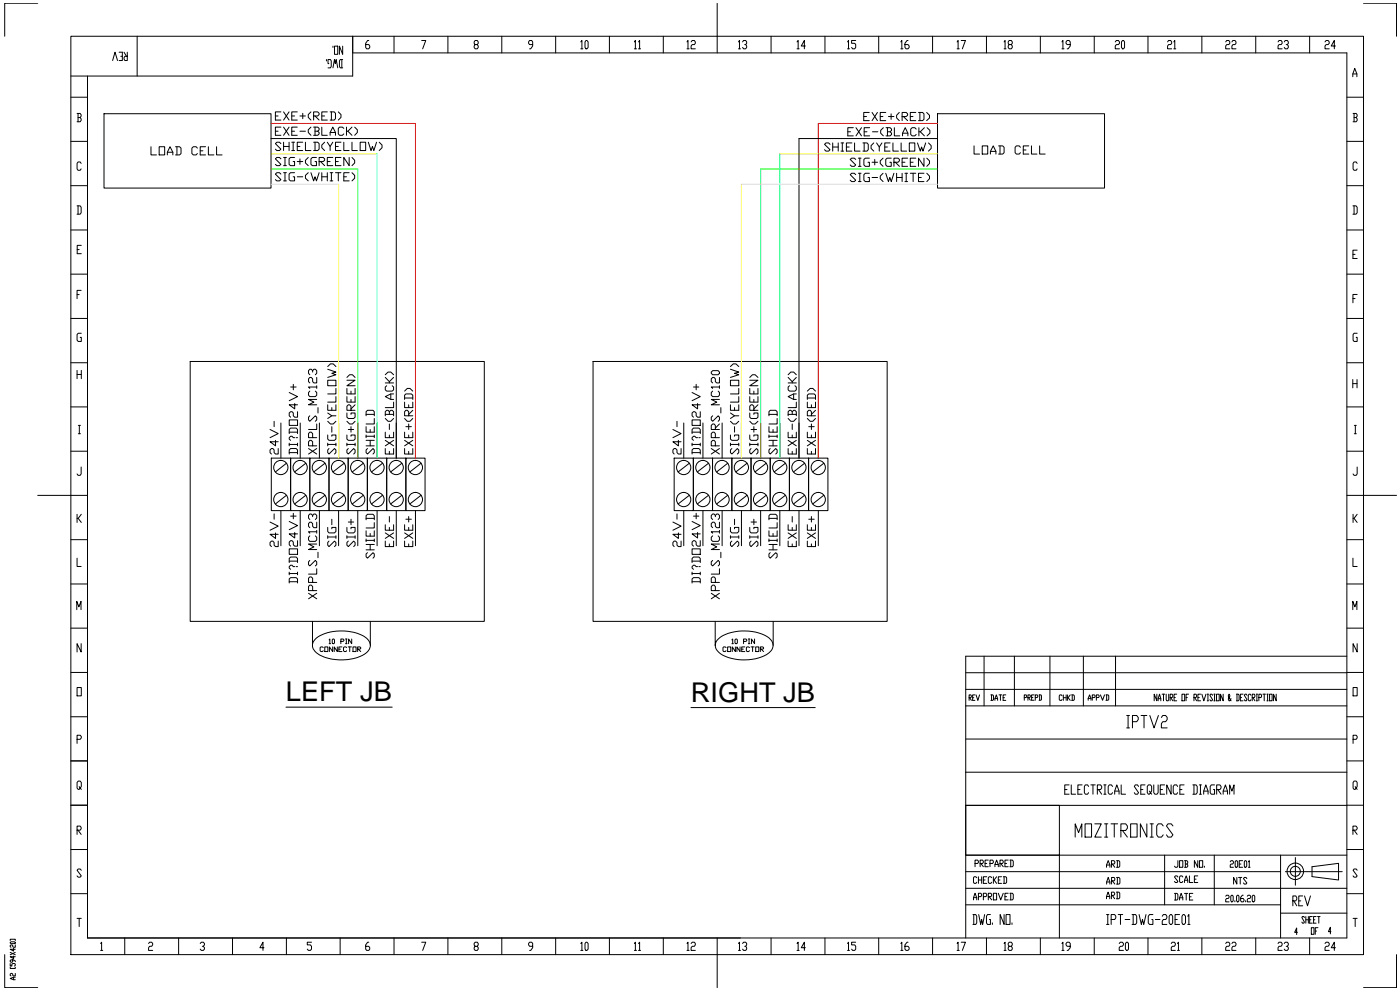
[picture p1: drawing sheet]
<svg xmlns="http://www.w3.org/2000/svg" width="420mm" height="297mm" viewBox="0 0 420 297" stroke-linecap="round" stroke-linejoin="round" font-family="sans-serif">
<defs><g id="words">
<g font-size="8.2">
<text x="85.8" y="210.4">LEFT JB</text>
<text x="207.4" y="210.6">RIGHT JB</text>
</g>
</g></defs>
<!-- layer: 0 -->
<g fill="none" stroke="#000" stroke-width=".3">
<path d="M11.3 1h-9.9v9.9M21.3 10.9h387.9v275.5h-387.9zM33.8 18.2l.7-2.5 .8 2.5M35.7 15.7h1v2.5h-1M36.3 16.9h.4M37.2 15.7l.7 1.2M38.2 15.7v2.5h-.7l-.3-.9 .3-.4h.7M41.2 10.9v11.9M98 17.9v.4M98.7 19.1h-.3v-1.2h.8l.2 .4v1.6l-.2 .5h-.8M99.9 13.8v.4M100.4 13.8h1v2.5h-1z"/>
<path d="M102.6 17.9v2.5M102.8 17.9h-.7l-.2 .4v1.6l.2 .5h.7M102.8 13.8v2.5l-.9-2.5v2.5M105.8 15.9h298.4v265.5h-377.9v-258.6M105.8 10.9v11.9h-84.5M110.7 12.1h-.4l-.6 .9v1.2l.3 .4h.7l.3-.4-.3-.8h-1M118.3 10.9v5M126.5 12.1h1.3l-1 2.5M134.4 10.9v5M142.6 13.4l-.3-.8 .3-.5h.6l.3 .9-.3 .4h-.6l-.3 .4 .3 .8h.6l.3-.4-.3-.8M150.6 10.9v5M159.9 13.4h-1l-.3-.4 .3-.9h.7l.3 .5v1.2l-.6 .8h-.4"/>
<path d="M166.8 10.9v5M174.3 12.6l.3-.5v2.5M174.3 14.6h.6M175.9 12.1h.3l.3 .5v1.6l-.3 .4h-.3l-.3-.4v-1.6zM182.9 10.9v5M190.4 12.6l.3-.5v2.5M190.4 14.6h.6M191.6 12.6l.4-.5v2.5M191.6 14.6h.6M199.1 10.9v5M206.2 12.6l.3-.5v2.5M206.2 14.6h.6"/>
<path d="M207.4 12.6l.3-.5h.7l.3 .5-.3 .8h-.7l-.3 .4v.8h1.3M215.2 1v14.9M221.6 12.6l.3-.5v2.5M221.6 14.6h.6M222.9 12.6l.3-.5h.6l.3 .9-.3 .4h-.3M223.8 13.4l.3 .4-.3 .8h-.6l-.3-.4M231.4 10.9v5M239.2 12.6l.3-.5v2.5M239.2 14.6h.6M241.7 13.8h-1.2l.9-1.7v2.5M247.6 10.9v5M254.4 12.6l.2-.5v2.5"/>
<path d="M254.4 14.6h.5M256.8 12.1h-1.2v.9h.9l.3 .4v.8l-.3 .4h-.6l-.3-.4M263.7 10.9v5M270.4 12.6l.3-.5v2.5M270.4 14.6h.6M272.5 12.1h-.3l-.6 .9v1.2l.3 .4h.6l.4-.4v-.4l-.4-.4h-.9M279.9 10.9v5M287.2 12.6l.3-.5v2.5M287.2 14.6h.7M288.5 12.1h1.2l-.9 2.5M296.1 10.9v5M301.3 12.6l.3-.5v2.5"/>
<path d="M301.3 14.6h.6M302.9 13.4l-.3-.8 .3-.5h.6l.3 .9-.3 .4h-.6l-.3 .4 .3 .8h.6l.3-.4-.3-.8M312.2 10.9v5M318.7 12.6l.3-.5v2.5M318.7 14.6h.6M321.2 13.4h-.9l-.4-.4v-.4l.4-.5h.6l.3 .5v1.2l-.6 .8h-.3M328.4 10.9v5M334.7 12.6l.3-.5h.6l.4 .5v.4l-.4 .4h-.6l-.3 .4v.8h1.3M336.9 12.1h.3l.3 .5v1.6l-.3 .4h-.3l-.3-.4v-1.6zM344.5 10.9v5M350.4 12.6l.3-.5h.6l.3 .5-.3 .8h-.6l-.3 .4v.8h1.2M352.3 12.6l.3-.5v2.5"/>
<path d="M352.3 14.6h.6M360.7 10.9v5M367.8 12.6l.3-.5h.7l.3 .5-.3 .8h-.7l-.3 .4v.8h1.3M369.7 12.6l.3-.5h.6l.3 .5-.3 .8h-.6l-.3 .4v.8h1.2M376.9 10.9v5M383.6 12.6l.3-.5h.6l.3 .5-.3 .8h-.6l-.3 .4v.8h1.2M385.4 12.6l.3-.5h.6l.3 .9-.3 .4h-.3M386.3 13.4l.3 .4-.3 .8h-.6l-.3-.4M393 10.9v5M397.7 12.6l.3-.5h.6l.3 .5v.4l-.3 .4h-.6l-.3 .4v.8h1.2M400.8 13.8h-1.3l.9-1.7v2.5M409.2 1h9.9v9.9"/>
<path d="M21.3 29.2h5M23.1 34h1l.3 .5-.3 .8M23.4 35.3h.7l.3 .8-.3 .4h-1M23.4 34v2.5M31.2 34.1h50.1v22.3h-50.1zM82.6 34.8h.9M82.6 39.4h.9M84.3 33.6h-1.7v2.4h1.7M84.3 38.1h-1.7v2.5h1.7M85.1 33.6l1.7 2.4M85.1 38.1l1.7 2.5M86.8 33.6l-1.7 2.4"/>
<path d="M86.8 38.1l-1.7 2.5M87.6 34.8h.8M87.6 39.4h.8M89.2 33.6h-1.6v2.4h1.6M89.2 38.1h-1.6v2.5h1.6M90 34.8h1.7M90 39.4h1.7M90.9 34v1.6M93.3 33.6l-.8 .8v.8l.8 .8M93.3 38.1l-.8 .8v.9l.8 .8M94.1 34.8h1.2l.5-.4v-.4l-.5-.4h-1.2v2.4M94.1 38.1h1.2l.5 .4v.4l-.5 .5"/>
<path d="M94.5 39.4h.8l.5 .4v.4l-.5 .4h-1.2M94.5 34.8l1.3 1.2M94.5 38.1v2.5M96.6 38.1v2.5h1.6M96.6 34.8h.8M98.2 33.6h-1.6v2.4h1.6M99.1 33.6h1.2l.4 .4v1.6l-.4 .4h-1.2M99.1 39.8h1.6M99.5 33.6v2.4M99.9 20.4l.5-2.5 .2 1.2 .3-1.2 .5 2.5M101.5 33.6l.8 .8v.8l-.8 .8M103.2 38.5l-.4-.4h-.9l-.4 .4v1.7l.4 .4h.9l.4-.4"/>
<path d="M104 38.1v2.5M104.4 39.4l1.2 1.2M105.6 38.1l-1.2 1.3h-.4M106.4 38.1l.8 .8v.9l-.8 .8M254.4 39.5h.8M256.1 38.3h-1.7v2.5h1.7M256.9 38.3l1.6 2.5M258.5 38.3l-1.6 2.5M259.2 35h.9M259.3 39.5h.9M260.9 33.7h-1.7v2.5h1.7M261 38.3h-1.7v2.5h1.7"/>
<path d="M261.7 33.7l1.6 2.5M261.8 39.5h1.7M263.3 33.7l-1.6 2.5M264.2 35h.8M265.1 38.3l-.8 .8v.9l.8 .8M265.8 33.7h-1.6v2.5h1.6M265.9 38.3h1.2l.5 .4v.4l-.5 .4M266.3 39.5h.8l.5 .5v.3l-.5 .5h-1.2M266.3 38.3v2.5M266.6 35h1.7M267.4 34.2v1.6M268.4 38.3v2.5h1.6"/>
<path d="M269.9 33.7l-.8 .9v.8l.8 .8M270.7 35h1.3l.4-.4v-.4l-.4-.5h-1.3v2.5M270.9 40h1.6M271.1 35l1.3 1.2M273.2 35h.8M274.8 33.7h-1.6v2.5h1.6M275 38.7l-.5-.4h-.8l-.4 .4v1.6l.4 .5h.8l.5-.5M275.6 33.7h1.3l.4 .5v1.6l-.4 .4h-1.3M275.8 38.3v2.5M276.1 33.7v2.5M276.2 39.5l1.2 1.3M277.4 38.3l-1.2 1.2h-.4"/>
<path d="M278.1 33.7l.8 .9v.8l-.8 .8M278.2 38.3l.9 .8v.9l-.9 .8M281.4 34.1h50.1v22.3h-50.1zM404.2 29.2h5M406 23v-.8l.6-1.7 .6 1.7v.8M406 22.2h1.2M406.1 34h.9l.3 .5-.3 .8M406.4 35.3h.6l.3 .8-.3 .4h-.9M406.4 34v2.5M21.3 55.7h5M21.3 42.4h5M24.4 49l-.3-.4h-.7l-.3 .4v1.7l.3 .4h.7l.3-.4"/>
<path d="M45.3 44v2.5h1.7M47.8 44h1.6v2.5h-1.6zM50.2 46.5v-.8l.8-1.7 .9 1.7v.8M50.2 45.7h1.7M52.7 44h1.2l.4 .5v1.6l-.4 .4h-1.2M53.1 44v2.5M59.2 44.5l-.3-.5h-.9l-.4 .5v1.6l.4 .4h.9l.3-.4M60.1 45.3h.8M61.7 44h-1.6v2.5h1.6M62.5 44v2.5h1.7M65 44v2.5h1.6M81.3 41.6h37.6v95.9v-10.6"/>
<path d="M84.3 43.1l-.4-.4h-.8l-.5 .4 1.7 1.6-.4 .5h-.8l-.5-.5M84.3 47.7l-.4-.5h-.8l-.5 .5 1.7 1.6-.4 .4h-.8l-.5-.4M84.3 52.2l-.4-.4h-.8l-.5 .4 1.7 1.7-.4 .4h-.8l-.5-.4M85.1 42.7v2.5M85.1 43.9h1.7M85.1 47.2h.9M85.1 49.7h.9M85.1 51.8h.9M85.1 54.3h.9M85.5 47.2v2.5M85.5 51.8v2.5M86.8 42.7v2.5"/>
<path d="M87.6 42.7h.8M87.6 45.2h.8M88 42.7v2.5M88.4 47.2h-1.2l-.4 .5v1.6l.4 .4h1.2v-1.2h-.4M88.4 51.8h-1.2l-.4 .4v1.7l.4 .4h1.2v-1.3h-.4M89.2 43.9h.8M89.2 48.5h1.7M89.2 53h1.7M90 47.7v1.6M90.9 42.7h-1.7v2.5h1.7M91.7 42.7v2.5h1.6M92.5 47.2l-.8 .9v.8l.8 .8"/>
<path d="M92.5 51.8l-.8 .8v.9l.8 .8M93.3 51.8l.8 2.5 .4-1.3 .5 1.3 .8-2.5M94.1 42.7h1.2l.5 .4v1.6l-.5 .5h-1.2M94.5 42.7v2.5M95 47.2h-1.3l-.4 .5v1.6l.4 .4h1.3v-1.2h-.5M95.8 48.5h1.2l.4-.4v-.4l-.4-.5h-1.2v2.5M96.2 48.5l1.2 1.2M96.6 53h1.6M96.6 51.8v2.5M97.4 42.7l-.8 .8v.8l.8 .9M98.2 42.7l.9 1.2v1.3M98.2 48.5h.9"/>
<path d="M98.2 51.8v2.5M99.1 40.6v-.8l.8-1.7 .8 1.7v.8M99.1 51.8h.8M99.1 54.3h.8M99.5 51.8v2.5M99.9 47.2h-1.7v2.5h1.7M99.9 42.7l-.8 1.2M100.7 43.9h.8M100.7 48.5h.8M100.7 51.8h1.6M101.5 51.8v2.5M102.3 42.7h-1.6v2.5h1.6"/>
<path d="M102.3 47.2h-1.6v2.5h1.6M103.2 42.7v2.5h1.6M103.2 53h.8M104.8 47.2v2.5l-1.6-2.5v2.5M104.8 51.8h-1.6v2.5h1.6M105.6 42.7v2.5h1.6M105.6 47.2l.8 .9v.8l-.8 .8M105.6 51.8l.8 .8v.9l-.8 .8M108.1 42.7h1.6v2.5h-1.6zM110.5 42.7l.9 2.5 .4-1.3 .4 1.3 .8-2.5M113.8 42.7l.9 .8v.8l-.9 .9M249.1 43.3l-.4-.4h-.8l-.4 .4 1.6 1.6-.4 .4h-.8l-.4-.4"/>
<path d="M249.9 42.9v2.4M249.9 44.1h1.7M251.6 42.9v2.4M252.4 42.9h.8M252.4 45.3h.8M252.8 42.9v2.4M254 44.1h.9M255.7 42.9h-1.7v2.4h1.7M256.5 42.9v2.4h1.6M256.8 47.8l-.4-.3h-.8l-.4 .3 1.6 1.7-.4 .4h-.8l-.4-.4M256.8 52.4l-.4-.4h-.8l-.4 .4 1.6 1.7-.4 .4h-.8l-.4-.4M257.6 47.5h.8"/>
<path d="M257.6 49.9h.8M257.6 52h.8M257.6 54.5h.8M258 47.5v2.4M258 52v2.5M259 42.9h1.2l.4 .4v1.6l-.4 .4h-1.2M259.3 42.9v2.4M260.9 47.5h-1.2l-.4 .3v1.7l.4 .4h1.2v-1.2h-.4M260.9 52h-1.2l-.4 .4v1.7l.4 .4h1.2v-1.2h-.4M261.7 48.7h1.7M261.7 53.3h1.7M262.2 42.9l-.8 .8v.8l.8 .8"/>
<path d="M262.5 47.8v1.7M263.1 42.9l.8 1.2v1.2M264.7 42.9l-.8 1.2M265 47.5l-.8 .8v.8l.8 .8M265 52l-.8 .8v.8l.8 .9M265.5 44.1h.8M265.8 52l.8 2.5 .5-1.2 .4 1.2 .8-2.5M267.1 42.9h-1.6v2.4h1.6M267.5 47.5h-1.3l-.4 .3v1.7l.4 .4h1.3v-1.2h-.4M268 42.9v2.4h1.6M268.3 48.7h1.2l.4-.4v-.5l-.4-.3h-1.2v2.4M268.7 48.7l1.2 1.2"/>
<path d="M269.1 53.3h1.6M269.1 52v2.5M270.4 42.9v2.4h1.7M270.7 48.7h.9M270.7 52v2.5M270.9 40.8v-.8l.8-1.7 .8 1.7v.8M271.6 52h.8M271.6 54.5h.8M272 52v2.5M272.4 47.5h-1.7v2.4h1.7M272.9 42.9h1.6v2.4h-1.6zM273.2 48.7h.8"/>
<path d="M273.2 52h1.6M274 52v2.5M274.8 47.5h-1.6v2.4h1.6M275.4 42.9l.8 2.4 .4-1.2 .4 1.2 .8-2.4M275.6 53.3h.9M277.3 47.5v2.4l-1.7-2.4v2.4M277.3 52h-1.7v2.5h1.7M278.1 47.5l.8 .8v.8l-.8 .8M278.1 52l.8 .8v.8l-.8 .9M278.7 42.9l.8 .8v.8l-.8 .8M281.4 41.6h-41.6v95.9M292.3 43.8v2.4h1.7"/>
<path d="M294.8 43.8h1.6v2.4h-1.6zM297.2 46.2v-.8l.9-1.6 .8 1.6v.8M297.2 45.4h1.7M299.7 43.8h1.2l.4 .4v1.6l-.4 .4h-1.2M300.1 43.8v2.4M306.3 44.2l-.4-.4h-.9l-.4 .4v1.6l.4 .4h.9l.4-.4M307.1 45h.8M308.8 43.8h-1.7v2.4h1.7M309.6 43.8v2.4h1.6M312 43.8v2.4h1.7M404.2 55.7h5M404.2 42.4h5"/>
<path d="M407.3 49l-.3-.4h-.6l-.3 .4v1.7l.3 .4h.6l.3-.4M21.3 69h5M23.1 61.8h1l.3 .4v1.6l-.3 .5h-1M23.2 74.9h.6M23.4 61.8v2.5M24.4 73.6h-1.2v2.5h1.2M404.2 69h5M406 61.8h1l.3 .4v1.6l-.3 .5h-1M406 76.3h.7M406.4 61.8v2.5M407.3 75.1h-1.3v2.5h1.3M21.3 95.5h5"/>
<path d="M21.3 82.3h5M23.1 88.4h.7M24.4 87.1h-1.3v2.5M24.4 100h-.9l-.4 .4v1.7l.4 .3h.9v-1.2h-.3M404.2 95.5h5M404.2 82.3h5M406 89.6h.7M407.3 100h-.9l-.3 .4v1.7l.3 .3h.9v-1.2h-.3M407.3 88.3h-1.3v2.5M21.3 108.8h5M23.1 111.1v2.5M23.1 112.4h1.3"/>
<path d="M24.4 111.1v2.5M57.1 108.5h88.2v77.9h-88.2zM86.8 117.8l2.5 1.2-2.5 1.2M87.2 116.1h1.7M88 115.3v1.7M93 117.3l-.4 .5v.8l.4 .4h1.6l.5-.4v-.8l-.5-.5M93.8 111.6v-.4l-.4-.4h-.4l-.4 .4v.8l.4 .4M93.8 111.2l.4-.4h.4l.5 .4v.8l-.5 .4M95.1 119.8h-2.5l1.6 .9-1.6 .8h2.5M95.1 116.1h-2.5l.4 .4M95.1 113.2v1.7h-.9l-.4-.4v-.8l-.4-.5h-.4l-.4 .5v.8l.4 .4M95.1 115.7v.8"/>
<path d="M98.4 114.1h2.4v1.6h-2.4zM98.4 110.8l2.4 .8-1.2 .4 1.2 .4-2.4 .8M98.4 110l.8-.8h.8l.8 .8M100.8 119v1.7h-2.4M100.8 116.5v1.7h-2.4M104.1 119v1.7h2.5v-1.7M104.1 116.5v1.7h2.5v-1.7M104.1 114.1h2.5l-2.5 1.6h2.5M104.1 113.2l.8-.8h.9l.8 .8M105.3 117.3v.9M105.3 119.8v.9M115.6 113.2l1.3 1.3v.4"/>
<path d="M115.6 112.4l.9-.8h.8l.8 .8M115.6 114.9h2.5M116 115.7l-.4 .4v.9l.4 .3h1.7l.4-.3v-.9l-.4-.4M117.3 118.2v1.6M118.1 118.2h-.8l-1.7 .8 1.7 .8h.8M118.1 113.2l-1.2 1.3M121.4 119.8v-1.2l.4-.4h1.7l.4 .4v1.2M121.4 117.3l.8-.8h.8l.9 .8M121.4 119.4h2.5M178 108.5h88.2v77.9h-88.2zM207.7 117.8l2.5 1.2-2.5 1.2M208.1 116.1h1.6"/>
<path d="M208.9 115.3v1.7M213.9 117.3l-.4 .5v.8l.4 .4h1.6l.4-.4v-.8l-.4-.5M213.9 111.2h1.6l.4 .4v.4l-.4 .4h-1.6l-.4-.4v-.4zM215.9 119.8h-2.4l1.6 .9-1.6 .8h2.4M215.9 116.1h-2.4l.4 .4M215.9 113.2v1.7h-.8l-.4-.4v-.8l-.4-.5h-.4l-.4 .5v.8l.4 .4M215.9 115.7v.8M219.2 114.1h2.5v1.6h-2.5zM219.2 110.8l2.5 .8-1.3 .4 1.3 .4-2.5 .8M219.2 110l.9-.8h.8l.8 .8M221.7 119v1.7h-2.5M221.7 116.5v1.7h-2.5"/>
<path d="M225 119v1.7h2.5v-1.7M225 116.5v1.7h2.5v-1.7M225 114.1h2.5l-2.5 1.6h2.5M225 113.2l.8-.8h.8l.9 .8M226.2 117.3v.9M226.2 119.8v.9M236.5 113.2l1.3 1.3v.4M236.5 112.4l.8-.8h.9l.8 .8M236.5 114.9h2.5M237 115.7l-.5 .4v.9l.5 .3h1.6l.4-.3v-.9l-.4-.4M238.2 118.2v1.6M239 118.2h-.8l-1.7 .8 1.7 .8h.8"/>
<path d="M239 113.2l-1.2 1.3M242.3 119.8v-1.2l.4-.4h1.7l.3 .4v1.2M242.3 117.3l.8-.8h.8l.8 .8M242.3 119.4h2.4M404.2 108.8h5M406 113.9v2.5M406 115.1h1.3M407.3 113.9v2.5M21.3 135.4h5M21.3 122.1h5M23.5 127.6h.6M23.5 130.1h.6"/>
<path d="M23.8 127.6v2.5M81 128.9l2.5 1.2-2.5 1.2M81.4 137.5h5.8v15.7h-5.8zM82.3 126.4v1.6M82.7 132.1v1.7l-1.7-1.3h2.5M83.5 134.6v1.6h-.8l-.4-.4v-.8l-.4-.4h-.4l-.5 .4v.8l.5 .4M84.3 126.9v10.6M86 139l-3.4 2.6M86.8 136.2v-1.2l.4-.4h1.7l.4 .4v1.2M86.8 130.1v-1.2l.4-.5h1.7l.4 .5v1.2M86.8 126h2.5v1.6h-2.5zM86.8 135.8h2.5"/>
<path d="M86.8 133v.8M86.8 133.4h2.5M86.8 129.7h2.5M87.2 137.5h5.8v15.7h-5.8zM88.4 131.3l-1.2-.4-.4 .4v.4l.4 .4M88.4 121.1v1.6l-1.6-1.2h2.5M88.9 131.3h.4M89.3 123.5v1.7h-.9l-.4-.4v-.9l-.4-.4h-.4l-.4 .4v.9l.4 .4M89.3 133v.8M90.1 126.9v10.6M91.8 139l-3.4 2.6M92.6 134.6l2.5 1.6"/>
<path d="M93 137.5h5.7v15.7h-5.7zM93 124.8l-.4 .4v.8l.4 .4 1.6-1.6 .5 .4v.8l-.5 .4M93.8 133.8v-1.3l-.4-.4h-.4l-.4 .4v1.3h2.5M93.8 131.3v-1.2l-.4-.4h-.4l-.4 .4v1.2h2.5M95.1 127.2v1.7h-2.5M95.1 134.6l-2.5 1.6M95.4 122.3v1.6M95.9 126.9v10.6M97.6 139l-3.4 2.6M98.4 130.5v1.2l.3 .4h1.7l.4-.4v-1.2h-1.2v.4M98.4 126.4l.8 .8h.8l.8-.8M98.4 121.5v1.6h2.4v-1.6"/>
<path d="M98.4 133.4h2.4M98.4 133v.8M98.4 123.9l1.2 .9M98.7 137.5h5.8v15.7h-5.8zM98.7 134.6l-.3 .4v.8l.3 .4 1.7-1.6 .4 .4v.8l-.4 .4M99.6 122.3v.8M99.6 128v1.7M100.8 124.8h-1.2l-1.2 .8M100.8 133v.8M101.6 126.9v10.6M103.3 139l-3.4 2.6M104.1 130.5v1.2l.4 .4h1.6l.5-.4v-1.2h-1.3v.4"/>
<path d="M104.1 126.4l.8 .8h.9l.8-.8M104.1 123.9v1.3l.4 .4h1.6l.5-.4v-1.3h-1.3v.4M104.1 133.4h2.5M104.1 133v.8M104.5 137.5h5.8v15.7h-5.8zM104.5 134.6l-.4 .4v.8l.4 .4 1.6-1.6 .5 .4v.8l-.5 .4M104.5 128.9h1.6M105.3 123.1v-1.2l-.4-.4h-.4l-.4 .4v1.2h2.5M105.3 128v1.7M106.6 133v.8M106.6 121.5l-1.3 1.2M107.4 126.9v10.6"/>
<path d="M109.1 139l-3.4 2.6M109.9 128v1.7h2.4v-1.7M109.9 124.8v-1.3l.4-.4h1.6l.4 .4v1.3M109.9 133.8h2.4M109.9 132.1h2.4M109.9 130.5v.8M109.9 130.9h2.4M109.9 124.3h2.4M110.3 137.5h5.7v15.7h-5.7zM110.3 134.6l-.4 .4v.8l.4 .4 1.6-1.6 .4 .4v.8l-.4 .4M111.1 128.9v.8M111.1 132.1v1.7"/>
<path d="M112.3 125.6v1.6h-2.4M112.3 130.5v.8M113.2 126.9v10.6M114.8 139l-3.3 2.6M115.6 134.6v1.6h2.5v-1.6M115.6 129.7v1.6h2.5v-1.6M115.6 125.6l.9 .8h.8l.8-.8M115.6 124.3h2.5M115.6 132.1l2.5 1.7M116 137.5h5.8v15.7h-5.8zM116.9 124.3v-.8l.4-.4h.4l.4 .4v1.3M116.9 123.5l-.4-.4h-.5l-.4 .4v1.3"/>
<path d="M116.9 127.2v1.7M116.9 130.5v.8M116.9 135.4v.8M118.1 120.7v1.6h-2.5M118.1 132.1l-2.5 1.7M120.6 139l-3.4 2.6M121.4 134.6v1.6h2.5v-1.6M121.4 129.7v1.6h2.5v-1.6M121.4 125.6l.8 .8h.8l.9-.8M121.4 120.7v1.6h2.5v-1.6M121.4 132.1l2.5 1.7M121.8 137.5h5.8v15.7h-5.8z"/>
<path d="M121.8 128h1.7M122.7 124.8v-1.3l-.5-.4h-.4l-.4 .4v1.3h2.5M122.7 121.5v.8M122.7 127.2v1.7M122.7 130.5v.8M122.7 135.4v.8M123.9 132.1l-2.5 1.7M123.9 123.1l-1.2 1.2M124.7 126.9v10.6M126.4 139l-3.4 2.6M201.9 128.9l2.5 1.2-2.5 1.2M202.3 137.5h5.8v15.7h-5.8z"/>
<path d="M203.2 126.4v1.6M203.6 132.1v1.7l-1.7-1.3h2.5M204.4 134.6v1.6h-.8l-.4-.4v-.8l-.5-.4h-.4l-.4 .4v.8l.4 .4M205.2 126.9v10.6M206.9 139l-3.4 2.6M207.7 136.2v-1.2l.4-.4h1.6l.5 .4v1.2M207.7 130.1v-1.2l.4-.5h1.6l.5 .5v1.2M207.7 126h2.5v1.6h-2.5zM207.7 135.8h2.5M207.7 133.4h2.5M207.7 129.7h2.5M207.7 133v.8"/>
<path d="M208.1 137.5h5.7v15.7h-5.7zM209.4 131.3l-1.3-.4-.4 .4v.4l.4 .4M209.4 121.1v1.6l-1.7-1.2h2.5M209.7 131.3h.5M210.2 123.5v1.7h-.8l-.5-.4v-.9l-.4-.4h-.4l-.4 .4v.9l.4 .4M210.2 133v.8M211 126.9v10.6M212.7 139l-3.4 2.6M213.5 134.6l2.4 1.6M213.8 137.5h5.8v15.7h-5.8zM213.9 124.8l-.4 .4v.8l.4 .4 1.6-1.6 .4 .4v.8l-.4 .4M214.7 133.8v-1.3l-.4-.4h-.4l-.4 .4v1.3h2.4"/>
<path d="M214.7 131.3v-1.2l-.4-.4h-.4l-.4 .4v1.2h2.4M214.7 128.9v-1.3l-.4-.4h-.4l-.4 .4v1.3h2.4M215.9 134.6l-2.4 1.6M215.9 127.2l-1.2 1.2M216.3 122.3v1.6M216.7 126.9v10.6M218.4 139l-3.3 2.6M219.2 130.5v1.2l.4 .4h1.7l.4-.4v-1.2h-1.3v.4M219.2 126.4l.9 .8h.8l.8-.8M219.2 121.5v1.6h2.5v-1.6M219.2 133.4h2.5M219.2 133v.8"/>
<path d="M219.2 123.9l1.2 .9M219.6 137.5h5.8v15.7h-5.8zM219.6 134.6l-.4 .4v.8l.4 .4 1.7-1.6 .4 .4v.8l-.4 .4M220.4 122.3v.8M220.4 128v1.7M221.7 124.8h-1.3l-1.2 .8M221.7 133v.8M222.5 126.9v10.6M224.2 139l-3.4 2.6M225 130.5v1.2l.4 .4h1.6l.5-.4v-1.2h-1.3v.4M225 126.4l.8 .8h.8l.9-.8M225 123.9v1.3l.4 .4h1.6l.5-.4v-1.3h-1.3v.4"/>
<path d="M225 133.4h2.5M225 133v.8M225.4 137.5h5.8v15.7h-5.8zM225.4 134.6l-.4 .4v.8l.4 .4 1.6-1.6 .5 .4v.8l-.5 .4M225.4 128.9h1.6M226.2 123.1v-1.2l-.4-.4h-.4l-.4 .4v1.2h2.5M226.2 128v1.7M227.5 133v.8M227.5 121.5l-1.3 1.2M228.3 126.9v10.6M230 139l-3.4 2.6M230.8 128v1.7h2.4v-1.7"/>
<path d="M230.8 124.8v-1.3l.4-.4h1.6l.4 .4v1.3M230.8 133.8h2.4M230.8 132.1h2.4M230.8 130.9h2.4M230.8 124.3h2.4M230.8 130.5v.8M231.2 137.5h5.7v15.7h-5.7zM231.2 134.6l-.4 .4v.8l.4 .4 1.6-1.6 .4 .4v.8l-.4 .4M232 128.9v.8M232 132.1v1.7M233.2 125.6v1.6h-2.4M233.2 130.5v.8"/>
<path d="M234 126.9v10.6M235.7 139l-3.4 2.6M236.5 134.6v1.6h2.5v-1.6M236.5 129.7v1.6h2.5v-1.6M236.5 125.6l.8 .8h.9l.8-.8M236.5 124.3h2.5M236.5 132.1l2.5 1.7M236.9 137.5h5.8v15.7h-5.8zM237.8 124.3v-.8l.4-.4h.4l.4 .4v1.3M237.8 123.5l-.5-.4h-.3l-.5 .4v1.3M237.8 127.2v1.7M237.8 130.5v.8"/>
<path d="M237.8 135.4v.8M239 120.7v1.6h-2.5M239 132.1l-2.5 1.7M241.5 139l-3.4 2.6M242.3 134.6v1.6h2.4v-1.6M242.3 129.7v1.6h2.4v-1.6M242.3 125.6l.8 .8h.8l.8-.8M242.3 120.7v1.6h2.4v-1.6M242.3 132.1l2.4 1.7M242.7 137.5h5.8v15.7h-5.8zM242.7 128h1.7M243.5 124.8v-1.3l-.4-.4h-.4l-.4 .4v1.3h2.4"/>
<path d="M243.5 121.5v.8M243.5 127.2v1.7M243.5 130.5v.8M243.5 135.4v.8M244.7 132.1l-2.4 1.7M244.7 123.1l-1.2 1.2M245.6 126.9v10.6M247.2 139l-3.3 2.6M404.2 135.4h5M404.2 122.1h5M406.5 127.6h.5M406.5 130.1h.5"/>
<path d="M406.8 127.6v2.5M11.3 148.6h15M23.1 154.3v2.5M23.5 155.5l.9 1.3M24.4 140.1v2.1l-.3 .4h-.7l-.3-.4M24.4 154.3l-.9 1.2h-.4M81 156.6l2.5 1.3-2.5 1.2M82.3 154.2v1.6M82.7 159.9v1.6l-1.7-1.2h2.5M84.3 153.2v10.5M86 148.6l-3.4 2.6M86.8 156.5l2.5 1.2-2.5 1.2"/>
<path d="M87.2 154.9h1.7M88 154v1.7M88.4 159.8v1.6l-1.6-1.2h2.5M90.1 153.2v10.5M91.8 148.6l-3.4 2.6M93.8 155v-.4l-.4-.4h-.4l-.4 .4v.8l.4 .5M93.8 154.6l.4-.4h.4l.5 .4v.8l-.5 .5M95.1 159.6h-2.5l.4 .4M95.1 156.7v1.6h-.9l-.4-.4v-.8l-.4-.4h-.4l-.4 .4v.8l.4 .4M95.1 159.1v.9M95.9 153.2v10.5M97.6 148.6l-3.4 2.6"/>
<path d="M98.4 158.2v1.3l.3 .4h1.7l.4-.4v-1.3h-1.2v.5M99.6 155.8v1.6M101.6 153.2v10.5M103.3 148.6l-3.4 2.6M104.1 158.2v1.3l.4 .4h1.6l.5-.4v-1.3h-1.3v.5M104.5 156.6h1.6M105.3 155.8v1.6M107.4 153.2v10.5M109.1 148.6l-3.4 2.6M109.9 159.3v1.6h2.4v-1.6M109.9 156v-1.3l.4-.4h1.6l.4 .4v1.3M109.9 155.5h2.4"/>
<path d="M112.3 156.8v1.6h-2.4M113.2 153.2v10.5M114.8 148.6l-3.3 2.6M115.6 157.4v1.7h2.5v-1.7M115.6 159.9l2.5 1.6M116.9 155v1.6M116.9 158.2v.9M118.1 159.9l-2.5 1.6M118.9 153.2v10.5M120.6 148.6l-3.4 2.6M121.4 157.4v1.7h2.5v-1.7M121.4 159.9l2.5 1.6"/>
<path d="M121.8 155.8h1.7M122.7 155v1.6M122.7 158.2v.9M123.9 159.9l-2.5 1.6M124.7 153.2v10.5M126.4 148.6l-3.4 2.6M201.9 156.6l2.5 1.3-2.5 1.2M203.2 154.2v1.6M203.6 159.9v1.6l-1.7-1.2h2.5M205.2 153.2v10.5M206.9 148.6l-3.4 2.6M207.7 156.5l2.5 1.2-2.5 1.2"/>
<path d="M208.1 154.9h1.6M208.9 154v1.7M209.4 159.8v1.6l-1.7-1.2h2.5M211 153.2v10.5M212.7 148.6l-3.4 2.6M214.7 155v-.4l-.4-.4h-.4l-.4 .4v.8l.4 .5M214.7 154.6l.4-.4h.4l.4 .4v.8l-.4 .5M215.9 159.6h-2.4l.4 .4M215.9 156.7v1.6h-.8l-.4-.4v-.8l-.4-.4h-.4l-.4 .4v.8l.4 .4M215.9 159.1v.9M216.7 153.2v10.5M218.4 148.6l-3.3 2.6"/>
<path d="M219.2 158.2v1.3l.4 .4h1.7l.4-.4v-1.3h-1.3v.5M220.4 155.8v1.6M222.5 153.2v10.5M224.2 148.6l-3.4 2.6M225 158.2v1.3l.4 .4h1.6l.5-.4v-1.3h-1.3v.5M225.4 156.6h1.6M226.2 155.8v1.6M228.3 153.2v10.5M230 148.6l-3.4 2.6M230.8 159.3v1.6h2.4v-1.6M230.8 156v-1.3l.4-.4h1.6l.4 .4v1.3M230.8 155.5h2.4"/>
<path d="M233.2 156.8v1.6h-2.4M234 153.2v10.5M235.7 148.6l-3.4 2.6M236.5 157.4v1.7h2.5v-1.7M236.5 159.9l2.5 1.6M237.8 155v1.6M237.8 158.2v.9M239 159.9l-2.5 1.6M239.8 153.2v10.5M241.5 148.6l-3.4 2.6M242.3 157.4v1.7h2.4v-1.7M242.3 159.9l2.4 1.6"/>
<path d="M242.7 155.8h1.7M243.5 155v1.6M243.5 158.2v.9M244.7 159.9l-2.4 1.6M245.6 153.2v10.5M247.2 148.6l-3.3 2.6M404.2 148.6h14.9M406.1 154.3v2.5M406.4 155.5l.9 1.3M407.3 140.1v2.1l-.3 .4h-.6l-.3-.4M407.3 154.3l-.9 1.2h-.3M21.3 175.2h5"/>
<path d="M21.3 161.9h5M23.1 167.5v2.5h1.3M83.5 162.3v1.7h-.8l-.4-.4v-.8l-.4-.5h-.4l-.5 .5v.8l.5 .4M86.8 174.9v-1.2l.4-.4h1.7l.4 .4v1.2M86.8 168.8v-1.2l.4-.5h1.7l.4 .5v1.2M86.8 164.7h2.5v1.6h-2.5zM86.8 171.7v.8M86.8 174.5h2.5M86.8 172.1h2.5M86.8 168.4h2.5M88.4 170l-1.2-.4-.4 .4v.4l.4 .4M88.9 170h.4"/>
<path d="M89.3 162.2v1.7h-.9l-.4-.5v-.8l-.4-.4h-.4l-.4 .4v.8l.4 .5M89.3 171.7v.8M92.6 178l2.5 1.7M93 168.1l-.4 .5v.8l.4 .4 1.6-1.7 .5 .5v.8l-.5 .4M93 160.8l-.4 .4v.8l.4 .4h1.6l.5-.4v-.8l-.5-.4M93.8 177.2v-1.2l-.4-.4h-.4l-.4 .4v1.2h2.5M93.8 174.8v-1.3l-.4-.4h-.4l-.4 .4v1.3h2.5M95.1 170.6v1.7h-2.5M95.1 163.2h-2.5l1.6 .9-1.6 .8h2.5M95.1 178l-2.5 1.7M95.4 165.7v1.6M98.4 160.7v.8"/>
<path d="M98.4 161.1h2.4M98.7 162.3l-.3 .5v.8l.3 .4 1.7-1.7 .4 .5v.8l-.4 .4M100.8 160.7v.8M104.1 160.7v.8M104.1 161.1h2.5M104.5 162.3l-.4 .5v.8l.4 .4 1.6-1.7 .5 .5v.8l-.5 .4M106.6 160.7v.8M109.9 161.7v.8M109.9 165h2.4M109.9 163.4h2.4M109.9 162.1h2.4M110.3 165.8l-.4 .4v.8l.4 .5 1.6-1.7 .4 .4v.8l-.4 .5"/>
<path d="M111.1 160.1v.8M111.1 163.4v1.6M112.3 161.7v.8M115.6 162.3v1.7h2.5v-1.7M116.9 163.2v.8M121.4 162.3v1.7h2.5v-1.7M122.7 163.2v.8M204.4 162.3v1.7h-.8l-.4-.4v-.8l-.5-.5h-.4l-.4 .5v.8l.4 .4M207.7 174.9v-1.2l.4-.4h1.6l.5 .4v1.2M207.7 168.8v-1.2l.4-.5h1.6l.5 .5v1.2M207.7 164.7h2.5v1.6h-2.5zM207.7 174.5h2.5"/>
<path d="M207.7 172.1h2.5M207.7 168.4h2.5M207.7 171.7v.8M209.4 170l-1.3-.4-.4 .4v.4l.4 .4M209.7 170h.5M210.2 162.2v1.7h-.8l-.5-.5v-.8l-.4-.4h-.4l-.4 .4v.8l.4 .5M210.2 171.7v.8M213.5 178l2.4 1.7M213.9 168.1l-.4 .5v.8l.4 .4 1.6-1.7 .4 .5v.8l-.4 .4M213.9 160.8l-.4 .4v.8l.4 .4h1.6l.4-.4v-.8l-.4-.4M214.7 177.2v-1.2l-.4-.4h-.4l-.4 .4v1.2h2.4M214.7 174.8v-1.3l-.4-.4h-.4l-.4 .4v1.3h2.4"/>
<path d="M215.9 170.6v1.7h-2.4M215.9 163.2h-2.4l1.6 .9-1.6 .8h2.4M215.9 178l-2.4 1.7M216.3 165.7v1.6M219.2 161.1h2.5M219.2 160.7v.8M219.6 162.3l-.4 .5v.8l.4 .4 1.7-1.7 .4 .5v.8l-.4 .4M221.7 160.7v.8M225 161.1h2.5M225 160.7v.8M225.4 162.3l-.4 .5v.8l.4 .4 1.6-1.7 .5 .5v.8l-.5 .4M227.5 160.7v.8"/>
<path d="M230.8 165h2.4M230.8 163.4h2.4M230.8 162.1h2.4M230.8 161.7v.8M231.2 165.8l-.4 .4v.8l.4 .5 1.6-1.7 .4 .4v.8l-.4 .5M232 160.1v.8M232 163.4v1.6M233.2 161.7v.8M236.5 162.3v1.7h2.5v-1.7M237.8 163.2v.8M242.3 162.3v1.7h2.4v-1.7M243.5 163.2v.8"/>
<path d="M404.2 175.2h5M404.2 161.9h5M406 167.5v2.5h1.3M21.3 188.5h5M23 182.9v-2.5l.7 1.7 .6-1.7v2.5M24.4 193.1v2.5l-1.3-2.5v2.5M93.8 186.4v7.2a4.7 4.7 0 0 0 3.8 3.7l3.1 .6h3.6l2.9-.6 1.7-.7 1.2-.9a2.67 2.67 0 0 0-.5-4.5l-1.4-.8-1.9-.7-2-.3-2.6-.1-4.1 .7-1.7 .8-1.1 .8a2.78 2.78 0 0 0-1 2M97 194.3l-.2-.2-.7 .2v.9l.2 .3h.5l.2-.3M97.5 194.1h.9v1.4h-.9zM98.8 192l.2-.3v1.4M98.8 193.1h.4M99.8 194.1v1.4l-.9-1.4v1.4"/>
<path d="M99.9 191.7l.5 .3v.9l-.2 .2-.5-.2v-.9zM101.2 194.1v1.4l-.9-1.4v1.4M101.7 194.8h.5M102.3 192.4h.7l.2-.4-.2-.3h-.7v1.4M102.6 194.1h-.9v1.4h.9M103.7 193.1h.5M103.7 191.7h.5M103.9 191.7v1.4M104 194.3l-.2-.2-.7 .2v.9l.2 .3h.5l.2-.3M104.5 194.1h1M105 194.1v1.4M105.6 191.7v1.4l-1-1.4v1.4"/>
<path d="M105.9 194.1h1v1.4h-1zM107.3 194.8h.7l.3-.5-.3-.2h-.7v1.4M107.5 194.8l.8 .7M111.1 186.4v7.2M214.6 186.4v7.2a4.8 4.8 0 0 0 3.9 3.7 14.6 14.6 0 0 0 12.2-1.4 2.79 2.79 0 0 0 1.3-2.7 2.79 2.79 0 0 0-1.9-2.3 14.8 14.8 0 0 0-13.8 .2 3.3 3.3 0 0 0-1.7 2.5M217.9 194.3l-.3-.2-.6 .2v.9l.2 .3h.4l.3-.3M218.4 194.1h.9v1.4h-.9zM219.6 192l.3-.3v1.4M219.6 193.1h.5M220.6 192l.2-.3 .5 .3v.9l-.2 .2-.5-.2zM220.7 194.1v1.4l-.9-1.4v1.4M222.1 194.1v1.4l-.9-1.4v1.4"/>
<path d="M222.6 194.8h.5M223.2 192.4h.7l.2-.4-.2-.3h-.7v1.4M223.5 194.1h-.9v1.4h.9M224.6 193.1h.5M224.6 191.7h.5M224.8 191.7v1.4M224.9 194.3l-.2-.2-.7 .2v.9l.2 .3h.5l.2-.3M225.4 194.1h.9M225.9 194.1v1.4M226.5 191.7v1.4l-1-1.4v1.4M226.8 194.1h.9v1.4h-.9zM228.2 194.8h.7l.3-.5-.3-.2h-.7v1.4"/>
<path d="M228.4 194.8l.8 .7M232 186.4v7.2M295.3 196.9v14.9M304.4 196.9v14.9M315.1 196.9v14.9M325.1 196.9v14.9M334.8 196.9v14.9M404.2 196.9h-114.4v84.5M404.2 188.5h5M406 182.9v-2.5l.6 1.7 .6-1.7v2.5M407.3 193.1v2.5l-1.2-2.5v2.5M21.3 215.1h5"/>
<path d="M21.3 201.8h5M23.1 206.3h1.3v2.5h-1.3zM85.8 212.2h31.9M207.4 212.3h37.3M289.8 211.8h114.4M289.8 201.8h114.4M289.8 206.8h114.4M290.8 209.3h.6l.1-.3-.1-.5h-.6v1.6M291 209.3l.5 .8M291.9 209.3h.3M292.6 208.5h-.7v1.6h.7M292.9 208.5l.6 1.6 .5-1.6"/>
<path d="M297.4 208.5h.6l.2 .3v1.1l-.2 .2h-.6M297.6 208.5v1.6M298.6 210.1l.4-1.6 .4 1.6M298.6 209.6h.8M299.8 208.5h.8M300.2 208.5v1.6M301 209.3h.5M301.9 208.5h-.9v1.6h.9M307.4 209.3h.5l.2-.3-.2-.5h-.5v1.6M308.5 209.3h.5l.2-.3-.2-.5h-.5v1.6M308.7 209.3l.5 .8M309.6 209.3h.4"/>
<path d="M310.4 208.5h-.8v1.6h.8M310.7 209.3h.5l.3-.3-.3-.5h-.5v1.6M311.8 208.5h.6l.2 .2v1.1l-.2 .3h-.6M312 208.5v1.6M318.7 208.8l-.2-.3h-.4l-.2 .3v1.1l.2 .2h.4l.2-.2M319.1 209.3h.9M319.1 208.5v1.6M320 208.5v1.6M320.4 208.5v1.6M320.6 209.3l.6 .8M321.2 208.5l-.8 .8M321.6 208.5h.6l.2 .3v1.1l-.2 .2h-.6"/>
<path d="M321.8 208.5v1.6M326.6 210.1l.4-1.6 .4 1.6M326.6 209.6h.8M327.8 209.3h.6l.2-.3-.2-.5h-.6v1.6M329 209.3h.7l.2-.3-.2-.5h-.7v1.6M330.3 208.5l.6 1.6 .6-1.6M331.9 208.5h.6l.3 .2v1.1l-.3 .3h-.6M332.1 208.5v1.6M338.1 214.7h.9M338.1 218.4h.9M338.6 214.7v3.7M339.9 216.5h1.2l.5-.6v-.6l-.5-.6h-1.2v3.7"/>
<path d="M342.4 214.7h1.8M343.3 214.7v3.7M345.1 214.7l1.2 3.7 1.4-3.7M347.2 208.3v2l-.8-2v2M347.6 210.3l.4-2 .4 2M347.6 209.6h.8M348.5 215.3l.5-.6h.8l.5 .6v.6l-.5 .6h-.8l-.5 .6v1.3h1.8M348.8 208.3h.8M349.2 208.3v2M350 208.3l.2 2h.4l.1-.4v-1.6M351.2 209.3h.6l.2-.3-.2-.7h-.6v2M351.3 209.3l.7 1"/>
<path d="M352.4 209.3h.3M353.2 208.3h-.8v2h.8M354.7 208.3h.8v2h-.8zM356 209.3h.3M356.7 208.3h-.7v2M358.3 209.3h.6l.2-.3-.2-.7h-.6v2M358.5 209.3l.6 1M359.5 209.3h.4M360.3 208.3h-.8v2h.8M360.7 208.3l.6 2 .6-2M362.3 208.3h.4M362.3 210.3h.4"/>
<path d="M362.5 208.3v2M363.9 208.6l-.2-.3h-.4l-.2 .3 .8 1.3-.2 .4h-.4l-.2-.4M364.3 208.3h.4M364.3 210.3h.4M364.5 208.3v2M365.1 208.3h.8v2h-.8zM367.1 208.3v2l-.8-2v2M369.5 209.6l-.4 .7h-.2l-.2-.4 .4-.9-.2-.7-.2 .7 .8 1.3M371.1 208.3h.6l.2 .3v1.3l-.2 .4h-.6M371.2 208.3v2M372.3 209.3h.3M373.1 208.3h-.8v2h.8"/>
<path d="M374.2 208.6l-.2-.3h-.4l-.2 .3 .8 1.3-.2 .4h-.4l-.2-.4M375.4 208.6l-.2-.3h-.4l-.2 .3v1.3l.2 .4h.4l.2-.4M375.8 209.3h.6l.2-.3-.2-.7h-.6v2M376 209.3l.6 1M377 208.3h.4M377 210.3h.4M377.2 208.3v2M377.8 209.3h.6l.2-.3-.2-.7h-.6v2M379 208.3h.8M379.4 208.3v2M380.2 208.3h.4M380.2 210.3h.4"/>
<path d="M380.4 208.3v2M381 208.3h.8v2h-.8zM383 208.3v2l-.8-2v2M404.2 215.1h5M404.2 201.8h5M406.1 206.3h1.2v2.5h-1.2zM21.3 228.3h5M23.1 221.8h1l.3-.4v-.4l-.3-.4h-1v2.5M23.8 236l.3 .4-.3 .5h-.3l-.4-.5v-1.6l.4-.4h.6l.3 .4v1.2l-.3 .4 .3 .5M289.8 221.7h114.4M289.8 231.7h114.4M319.5 236.9h.7"/>
<path d="M320.9 235.5h-1.4v2.8h1.4M321.5 235.5v2.8h1.3M323.5 236.9h.6M324.8 235.5h-1.3v2.8h1.3M326.7 236l-.3-.5h-.7l-.3 .5v1.8l.3 .5h.7l.3-.5M327.4 235.5h1.3M328 235.5v2.8M329.3 236.9h1l.3-.5v-.4l-.3-.5h-1v2.8M329.7 236.9l.9 1.4M331.3 238.3h.6M331.3 235.5h.6M331.6 235.5v2.8"/>
<path d="M333.9 236l-.3-.5h-.7l-.3 .5v1.8l.3 .5h.7l.3-.5M334.5 238.3v-.9l.7-1.9 .6 1.9v.9M334.5 237.4h1.3M336.5 235.5v2.8h1.3M341.7 236l-.3-.5h-.7l-.3 .5 1.3 1.8-.3 .5h-.7l-.3-.5M342.4 236.9h.6M343.6 235.5h-1.2v2.8h1.2M344.9 237.4l.4 .4-.4 .5h-.3l-.3-.5v-1.8l.3-.5h.7l.3 .5v1.4l-.3 .4 .3 .5M346.3 235.5v2.3l.3 .5h.6l.4-.5v-2.3M348.2 236.9h.7M349.5 235.5h-1.3v2.8h1.3M351.5 235.5v2.8l-1.3-2.8v2.8"/>
<path d="M353.4 236l-.3-.5h-.7l-.3 .5v1.8l.3 .5h.7l.3-.5M354.1 236.9h.6M355.4 235.5h-1.3v2.8h1.3M358 235.5h1l.3 .5v1.8l-.3 .5h-1M358.3 235.5v2.8M359.9 238.3h.7M359.9 235.5h.7M360.3 235.5v2.8M361.2 238.3v-.9l.7-1.9 .7 1.9v.9M361.2 237.4h1.4M364.5 235.5h-1l-.3 .5v1.8l.3 .5h1v-1.4h-.3M365.1 236.9h1l.4-.5v-.4l-.4-.5h-1v2.8"/>
<path d="M365.5 236.9l1 1.4M367.1 238.3v-.9l.7-1.9 .6 1.9v.9M367.1 237.4h1.3M369 238.3v-2.8l.7 1.9 .6-1.9v2.8M404.2 228.3h5M406.1 221.8h.9l.3-.4-.3-.8h-.9v2.5M406.7 236l.3 .4-.3 .5h-.3l-.3-.5v-1.6l.3-.4h.6l.3 .4v1.2l-.3 .4 .3 .5M21.3 254.9h5M21.3 241.6h5M23.1 249.1h1l.3-.4-.3-.8h-1v2.5M23.4 249.1l1 1.3M289.8 241.6h28.1v15h-28.1z"/>
<path d="M289.8 256.6h114.4M289.8 241.6h114.4M292.6 259.1h.8l.2-.4-.2-.6h-.8v2M294.1 259.1h.8l.2-.4-.2-.6h-.8v2M294.4 259.1l.7 1M295.6 259.1h.5M296.6 258.1h-1v2h1M297.1 259.1h.8l.2-.4-.2-.6h-.8v2M298.6 259.4h1M300.1 259.1h.7l.3-.4-.3-.6h-.7v2M300.3 259.1l.8 1M301.6 259.1h.5"/>
<path d="M302.6 258.1h-1v2h1M303.1 258.1h.7l.3 .3v1.3l-.3 .4h-.7M303.3 258.1v2M317.9 256.6v24.8M322.7 251.2v-4l1 2.6 1-2.6v4M325.6 247.2h2v4h-2zM328.6 247.2h1.9l-1.9 4h1.9M331.5 247.2h1M331.5 251.2h1M332 247.2v4M332.1 259.5h1M333.4 247.2h2"/>
<path d="M333.6 259.2h.7l.3-.3-.3-.7h-.7v2M333.8 259.2l.8 1M334.4 247.2v4M335.1 258.2h.7l.3 .4v1.3l-.3 .3h-.7M335.3 258.2v2M336.4 249.2h1.4l.5-.7v-.7l-.5-.6h-1.4v4M336.9 249.2l1.4 2M339.3 247.2h2v4h-2zM344.2 247.2v4l-2-4v4M345.2 247.2h.9M345.2 251.2h.9M345.7 247.2v4"/>
<path d="M349.1 247.8l-.5-.6h-1l-.5 .6v2.7l.5 .7h1l.5-.7M349.5 256.6v14.9M352 247.8l-.5-.6h-1l-.4 .6 1.9 2.7-.5 .7h-1l-.4-.7M353.5 258.2v1.7l-.3 .3h-.5l-.2-.3M354 258.2h1v2h-1zM355.5 258.2h.7l.3 .4-.3 .6M355.7 259.2h.5l.3 .7-.3 .3h-.7M355.7 258.2v2M359.5 258.2v2l-1-2v2M360 258.2h.9v2h-.9zM361.5 259.9v.3M364.4 256.6v14.9"/>
<path d="M369.2 258.6l.3-.4h.4l.3 .4-.3 .6h-.4l-.3 .3v.7h1M370.9 258.2l.5 .4v1.3l-.2 .3-.5-.3v-1.3zM371.9 259.2h.5M372.9 258.2h-1v2h1M373.6 258.2l.6 .4v1.3l-.3 .3-.5-.3v-1.3zM374.7 258.6l.2-.4v2M384.3 256.6v24.8M388.8 257.3v8.3M404.2 254.9h5M404.2 241.6h5M406 249.1h1l.3-.4-.3-.8h-1v2.5M406.4 249.1l.9 1.3"/>
<path d="M21.3 268.1h5M23.1 275.5h1.3M23.8 275.5v2.5M24.4 261.1l-.3-.4h-.6l-.4 .4 1.3 1.7-.3 .4h-.6l-.4-.4M289.8 266.5h114.4M289.8 261.5h94.5M289.8 271.5h94.5M292 274.4h.8l.3 .5v2l-.3 .5h-.8M292.2 270v-.7l.4-1.3 .5 1.3v.7M292.2 269.3h.9M292.2 274.4v3M293.1 263.4l-.2-.3h-.5l-.2 .3v1.3l.2 .3h.5l.2-.3"/>
<path d="M293.6 269h.8l.2-.3-.2-.7h-.8v2M293.6 263.1v1.9M293.6 264h1M293.7 274.4l.6 3 .3-1.5 .3 1.5 .6-3M294.6 263.1v1.9M295.1 269h.8l.2-.3-.2-.7h-.8v2M295.1 264h.5M296.1 263.1h-1v1.9h1M296.6 269h.8l.2-.3-.2-.7h-.8v2M296.9 269l.7 1M297.2 274.4h-.9l-.2 .5v2l.2 .5h.9v-1.5h-.3M297.6 263.4l-.2-.3h-.5l-.3 .3v1.3l.3 .3h.5l.2-.3"/>
<path d="M297.8 276.9v.5M298.1 268h1v2h-1zM298.1 263.1v1.9M298.3 264l.8 1M298.6 260.1v-.7l.5-1.3 .5 1.3v.7M299.1 263.1l-1 .9M299.6 268l.7 2 .8-2M299.6 264h.5M300.6 263.1h-1v1.9h1M301.1 263.1h.8l.2 .3v1.3l-.2 .3h-.8M301.3 274.4v3l-1.1-3v3M301.3 263.1v1.9"/>
<path d="M301.6 269h.5M301.9 274.4h1.2v3h-1.2zM302.6 268h-1v2h1M303.1 268h.7l.3 .4v1.3l-.3 .3h-.7M303.3 268v2M303.7 276.9v.5M332.1 269.7v-.7l.4-1.3 .6 1.3v.7M332.1 260.2v-.7l.5-1.3 .5 1.3v.7M332.1 274.4h.7M332.1 277.4h.7M332.1 269h1M332.1 265.3l.5-2 .5 1.3v.7"/>
<path d="M332.1 264.6h1M332.5 274.4v3M333.5 275.9h1l.4-.5v-.5l-.4-.5h-1v3M333.6 268.6h.7l.2-.3-.2-.6h-.7v2M333.6 264.3h.8l.2-.4-.2-.6h-.8v2M333.8 268.6l.7 1.1M333.9 264.3l.7 1M335 267.7h.8l.3 .3v1.3l-.3 .4h-.8M335.1 263.3h.7l.3 .3v1.4l-.3 .3h-.7M335.3 267.7v2M335.3 263.3v2M335.6 274.4h1.3"/>
<path d="M336.3 274.4v3M337.7 275.9h1.4M339.7 274.4h1.1l.3 .5v2l-.3 .5h-1.1M340.1 274.4v3M341.9 274.4l.6 3 .4-1.5 .4 1.5 .6-3M346 274.4h-1l-.4 .5v2l.4 .5h1v-1.5h-.3M346.7 275.9h1.4M348.8 274.9l.3-.5h.8l.3 .5v.5l-.3 .5h-.8l-.3 .5v1h1.4M351.3 274.4h.3l.3 .5v2l-.3 .5h-.3l-.4-.5v-2zM352.5 268.1h.7l.3 .3v1.3l-.3 .3h-.7M352.7 275.9h.6M352.7 268.1v1.9"/>
<path d="M353.5 263.1l-.3-.3h-.5l-.2 .3 1 1.4-.3 .3h-.5l-.2-.3M354 270v-.6l.5-1.3 .5 1.3v.6M354 274.4h-1.3v3h1.3M354 269.4h1M355 263.1l-.3-.3h-.5l-.2 .3v1.4l.2 .3h.5l.3-.3M355.1 274.4h.3l.4 .5v2l-.4 .5h-.3l-.4-.5v-2zM355.5 264.8v-.7l.5-1.3 .5 1.3v.7M355.5 268.1h1M355.5 264.1h1M356 268.1v1.9M356.5 274.9l.3-.5v3M356.5 277.4h.6"/>
<path d="M357 262.8v2h1M357 269.1h.5M358 268.1h-1v1.9h1M358.5 263.8h.5M359.5 262.8h-1v2h1M367.8 268.9l.3-.3h.5l.3 .3-.3 .7h-.5l-.3 .3v.7h1.1M369.6 268.6l.5 .3v1.4l-.3 .3-.4-.3v-1.4zM370.6 270.3v.3M371.2 263.3v2l-1-2v2M371.4 268.6l.4 .3v1.4l-.2 .3-.5-.3v-1.4zM371.7 263.3h1M372.2 263.3v2"/>
<path d="M373.1 268.6h-.3l-.5 .6v1.1l.3 .3h.5l.3-.7-.3-.3h-.8M373.8 270.3v.3M374.2 263.6l-.3-.3h-.5l-.2 .3 1 1.3-.3 .4h-.5l-.2-.4M374.3 268.9l.3-.3h.5l.2 .3-.2 .7h-.5l-.3 .3v.7h1M374.7 260.2h.5M376.1 268.6l.5 .3v1.4l-.3 .3-.5-.3v-1.4zM384.3 274h19.9M385.8 261.5h17M388 270.3h.9l.3-.5-.3-1h-.9v3M388.3 270.3l.9 1.5M389.4 279.7h-.9l.6-1.3v2M389.8 270.3h.6"/>
<path d="M391 268.8h-1.2v3h1.2M391.5 275.3l-.2-.3h-.4l-.2 .3 .8 1.3-.2 .4h-.4l-.2-.4M391.5 268.8l.9 3 .9-3M391.9 275v2M391.9 276h.8M392.7 275v2M393 276h.4M393.5 278.3h.8v2h-.8zM393.8 260.1l7.9-1.1v5l-7.9-1zM393.8 275h-.8v2h.8M394.2 276h.4M394.7 279.4h.4"/>
<path d="M395 275h-.8v2h.8M395.4 275h.8M395.5 278.3h-.8v2M395.8 275v2M399.4 279.5h-.7l.6-1.3v2M404.2 268.1h5M406.1 275.5h1.2M406.7 275.5v2.5M407.3 261.1l-.3-.4h-.6l-.3 .4 1.2 1.7-.3 .4h-.6l-.3-.4M1.4 286.4v9.9h9.9M3.1 290.2v.4h1.5v-.4M3.1 289.1v.8h.5v-.6l.2-.2h.5l.3 .2v.3l-.3 .3"/>
<path d="M3.1 282.7l1.2-.1 .3 .4-1.3 .1zM3.1 282.2v-.4h1.5v.4M3.1 285.8l1.5 .7M3.8 288v.5l-.2 .2-.5-.2v-.3l.2-.2h.8l.5 .5M4.1 286.9v.7l-1-.5h1.5M4.1 284.6v.8l-1-.6h1.5M4.1 293.2v.8M4.6 293.2l-1.5 .4 1.5 .4M4.6 292.1v.7l-.8-.1v-.4l-.2-.2-.5 .2v.4l.2 .1M4.6 283.5v.7l-.8-.1v-.4l-.2-.2-.5 .2v.4l.2 .1M4.6 285.8l-1.5 .7M30.2 283.1l.3-.4v2.5"/>
<path d="M30.2 285.2h.6M37.4 281.4v5M44.6 283.1l.3-.4h.6l.3 .4-.3 .8h-.6l-.3 .5v.8h1.2M53.6 281.4v5M60.1 283.1l.3-.4h.6l.4 .4v.4l-.4 .4h-.3M61 283.9l.4 .5v.4l-.4 .4h-.6l-.3-.4M69.8 281.4v5M79.2 284.4h-1.2l.9-1.7v2.5M86 281.4v5M93.5 282.7h-1.3v.8h.9l.4 .4v.9l-.4 .4h-.5l-.4-.4M102.1 281.4v5M110.7 282.7h-.4l-.6 .8v1.3l.3 .4h.7l.3-.4-.3-.9h-1"/>
<path d="M118.3 281.4v5M126.5 282.7h1.3l-1 2.5M134.4 281.4v5M142.6 283.9l-.3-.4 .3-.8h.6l.3 .4-.3 .8h-.6l-.3 .5 .3 .8h.6l.3-.4-.3-.9M150.6 281.4v5M159.9 283.9h-1l-.3-.4 .3-.8h.7l.3 .4v1.3l-.6 .8h-.4M166.8 281.4v5M174.3 283.1l.3-.4v2.5M174.3 285.2h.6M175.9 282.7h.3l.3 .4v1.7l-.3 .4h-.3l-.3-.4v-1.7zM182.9 281.4v5M190.4 283.1l.3-.4v2.5"/>
<path d="M190.4 285.2h.6M191.6 283.1l.4-.4v2.5M191.6 285.2h.6M199.1 281.4v5M206.2 283.1l.3-.4v2.5M206.2 285.2h.6M207.4 283.1l.3-.4h.7l.3 .4-.3 .8h-.7l-.3 .5v.8h1.3M215.2 281.4v14.9M221.6 283.1l.3-.4v2.5M221.6 285.2h.6M222.9 283.1l.3-.4h.6l.3 .4v.4l-.3 .4h-.3M223.8 283.9l.3 .5-.3 .8h-.6l-.3-.4"/>
<path d="M231.4 281.4v5M239.2 283.1l.3-.4v2.5M239.2 285.2h.6M241.7 284.4h-1.2l.9-1.7v2.5M247.6 281.4v5M254.4 283.1l.2-.4v2.5M254.4 285.2h.5M256.8 282.7h-1.2v.8h.9l.3 .4v.9l-.3 .4h-.6l-.3-.4M263.7 281.4v5M270.4 283.1l.3-.4v2.5M270.4 285.2h.6M272.5 282.7h-.3l-.6 .8v1.3l.3 .4h.6l.4-.4v-.4l-.4-.5h-.9"/>
<path d="M279.9 281.4v5M287.2 283.1l.3-.4v2.5M287.2 285.2h.7M288.5 282.7h1.2l-.9 2.5M296.1 281.4v5M301.3 283.1l.3-.4v2.5M301.3 285.2h.6M302.9 283.9l-.3-.4 .3-.8h.6l.3 .4-.3 .8h-.6l-.3 .5 .3 .8h.6l.3-.4-.3-.9M312.2 281.4v5M318.7 283.1l.3-.4v2.5M318.7 285.2h.6M321.2 283.9h-.9l-.4-.4v-.4l.4-.4h.6l.3 .4v1.3l-.6 .8h-.3"/>
<path d="M328.4 281.4v5M335.9 283.1l.3-.4h.6l.4 .4v.4l-.4 .4h-.6l-.3 .5v.8h1.3M338.1 282.7h.3l.3 .4v1.7l-.3 .4h-.3l-.4-.4v-1.7zM344.5 281.4v5M351.5 283.1l.3-.4h.6l.3 .4-.3 .8h-.6l-.3 .5v.8h1.2M353.4 283.1l.3-.4v2.5M353.4 285.2h.6M360.7 281.4v5M367.8 283.1l.3-.4h.7l.3 .4-.3 .8h-.7l-.3 .5v.8h1.3M369.7 283.1l.3-.4h.6l.3 .4-.3 .8h-.6l-.3 .5v.8h1.2M376.9 281.4v5M383.6 283.1l.3-.4h.6l.3 .4-.3 .8h-.6l-.3 .5v.8h1.2"/>
<path d="M385.4 283.1l.3-.4h.6l.3 .4-.3 .8h-.3M386.3 283.9l.3 .5-.3 .8h-.6l-.3-.4M393 281.4v5M397.7 283.1l.3-.4h.6l.3 .4v.4l-.3 .4h-.6l-.3 .5v.8h1.2M400.8 284.4h-1.3l.9-1.7v2.5M419.1 286.4v9.9h-9.9"/>
<circle cx="84.3" cy="140.3" r="2.14"/>
<circle cx="84.3" cy="149.9" r="2.14"/>
<circle cx="90.1" cy="140.3" r="2.14"/>
<circle cx="90.1" cy="149.9" r="2.14"/>
<circle cx="95.8" cy="140.3" r="2.14"/>
<circle cx="95.8" cy="149.9" r="2.14"/>
<circle cx="101.6" cy="140.3" r="2.14"/>
<circle cx="101.6" cy="149.9" r="2.14"/>
<circle cx="107.4" cy="140.3" r="2.14"/>
<circle cx="107.4" cy="149.9" r="2.14"/>
<circle cx="113.1" cy="140.3" r="2.14"/>
<circle cx="113.1" cy="149.9" r="2.14"/>
<circle cx="118.9" cy="149.9" r="2.14"/>
<circle cx="118.9" cy="140.3" r="2.14"/>
<circle cx="124.7" cy="140.3" r="2.14"/>
<circle cx="124.7" cy="149.9" r="2.14"/>
<circle cx="205.2" cy="149.9" r="2.14"/>
<circle cx="205.2" cy="140.3" r="2.14"/>
<circle cx="210.9" cy="149.9" r="2.14"/>
<circle cx="210.9" cy="140.3" r="2.14"/>
<circle cx="216.7" cy="140.3" r="2.14"/>
<circle cx="216.7" cy="149.9" r="2.14"/>
<circle cx="222.5" cy="149.9" r="2.14"/>
<circle cx="222.5" cy="140.3" r="2.14"/>
<circle cx="228.3" cy="149.9" r="2.14"/>
<circle cx="228.3" cy="140.3" r="2.14"/>
<circle cx="234" cy="140.3" r="2.14"/>
<circle cx="234" cy="149.9" r="2.14"/>
<circle cx="239.8" cy="140.3" r="2.14"/>
<circle cx="239.8" cy="149.9" r="2.14"/>
<circle cx="245.6" cy="140.3" r="2.14"/>
<circle cx="245.6" cy="149.9" r="2.14"/>
<circle cx="388.7" cy="261.4" r="2.48"/>
<circle cx="388.7" cy="261.4" r="1.5"/>
</g>
<path d="M81.3 37h43.4v100.5M281.4 37h-35.8v100.5" fill="none" stroke="#f00" stroke-width=".3"/>
<path d="M81.3 46.1h31.9M234 46.1h47.4" fill="none" stroke="#cb0" stroke-width=".3"/>
<path d="M81.3 50.7h26.1v86.8M281.4 50.7h-53.1v86.8" fill="none" stroke="#0f0" stroke-width=".3"/>
<path d="M81.3 55.3h20.3M222.5 55.3h58.9" fill="none" stroke="#dcdcdc" stroke-width=".3"/>
<path d="M113.2 46.1v91.4M234 46.1v91.4" fill="none" stroke="#0ff" stroke-width=".3"/>
<path d="M101.6 55.3v82.2M222.5 55.3v82.2" fill="none" stroke="#ff0" stroke-width=".3"/>
<use href="#words"/>
</svg>
